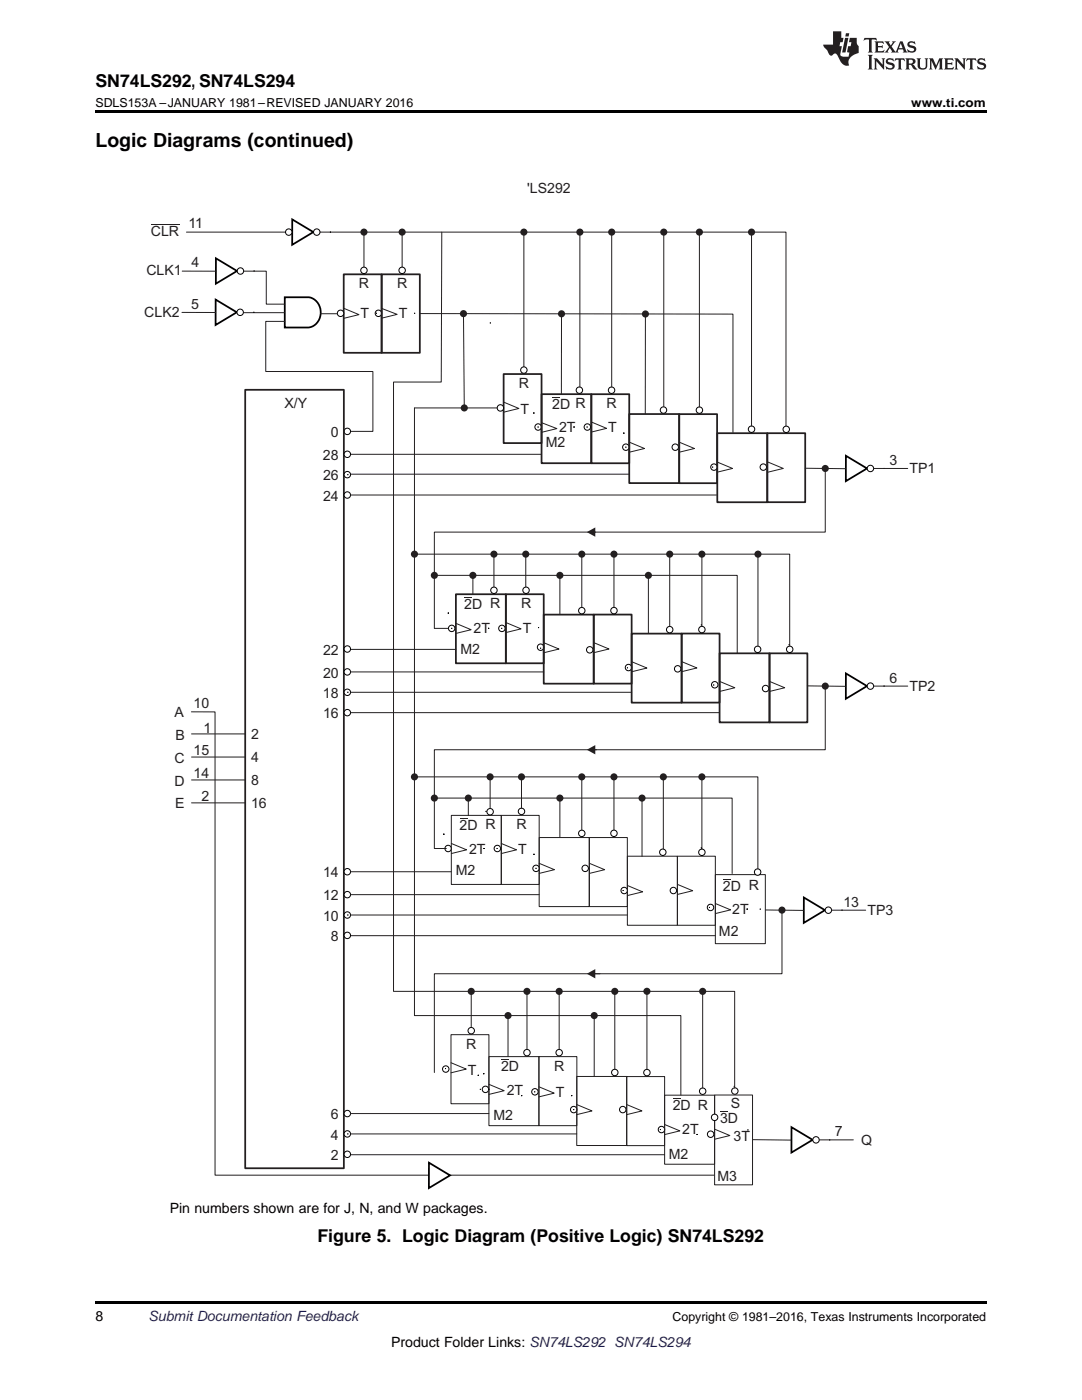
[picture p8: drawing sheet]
<svg xmlns="http://www.w3.org/2000/svg" width="216mm" height="279mm" viewBox="0 0 216 279" stroke-linecap="round" stroke-linejoin="round" font-family="sans-serif">
<defs><g id="words">
<text font-size="3.9" x="19" y="29.3">Logic Diagrams (continued)</text>
<g font-size="3.5">
<text x="19" y="17.3">SN74LS292, SN74LS294</text>
<text x="63.4" y="247.8">Figure 5. Logic Diagram (Positive Logic) SN74LS292</text>
</g>
<g font-size="2.8" fill="#231f20">
<text x="105.2" y="38.6">'LS292</text>
<text x="30.1" y="47.1">CLR</text>
<text x="37.6" y="45.5">11</text>
<text x="38.2" y="53.4">4</text>
<text x="29.2" y="54.9">CLK1</text>
<text x="71.6" y="57.6">R</text>
<text x="79.2" y="57.6">R</text>
<text x="28.8" y="63.2">CLK2</text>
<text x="38.1" y="61.6">5</text>
<text x="72" y="63.5">T</text>
<text x="79.6" y="63.5">T</text>
<text x="103.5" y="77.5">R</text>
<text x="56.8" y="81.3">X/Y</text>
<text x="103.9" y="82.6">T</text>
<text x="110.2" y="81.6">2D R</text>
<text x="121" y="81.5">R</text>
<text x="66" y="87.2">0</text>
<text x="108.9" y="89.3">M2</text>
<text x="111.6" y="86.2">2T</text>
<text x="121.4" y="86.2">T</text>
<text x="64.5" y="91.8">28</text>
<text x="64.5" y="95.8">26</text>
<text x="177.5" y="92.8">3</text>
<text x="181.5" y="94.5">TP1</text>
<text x="64.5" y="99.9">24</text>
<text x="92.6" y="121.5">2D R</text>
<text x="104" y="121.4">R</text>
<text x="64.5" y="130.7">22</text>
<text x="91.9" y="130.5">M2</text>
<text x="94.5" y="126.4">2T</text>
<text x="104.3" y="126.2">T</text>
<text x="64.5" y="135.2">20</text>
<text x="177.5" y="136.2">6</text>
<text x="181.5" y="137.9">TP2</text>
<text x="34.8" y="143.2">A</text>
<text x="38.6" y="141.4">10</text>
<text x="64.5" y="139.3">18</text>
<text x="64.5" y="143.3">16</text>
<text x="35" y="147.7">B</text>
<text x="40.6" y="146.2">1</text>
<text x="50.1" y="147.5">2</text>
<text x="34.8" y="152.3">C</text>
<text x="38.6" y="150.8">15</text>
<text x="38.6" y="155.3">14</text>
<text x="50.1" y="152.1">4</text>
<text x="34.8" y="156.8">D</text>
<text x="34.9" y="161.2">E</text>
<text x="40.2" y="159.9">2</text>
<text x="50.1" y="156.7">8</text>
<text x="50.1" y="161.2">16</text>
<text x="91.7" y="165.7">2D R</text>
<text x="103.1" y="165.5">R</text>
<text x="93.6" y="170.4">2T</text>
<text x="103.4" y="170.3">T</text>
<text x="64.5" y="175.1">14</text>
<text x="64.5" y="179.7">12</text>
<text x="90.9" y="174.6">M2</text>
<text x="144.2" y="177.8">2D R</text>
<text x="64.5" y="183.7">10</text>
<text x="146.1" y="182.5">2T</text>
<text x="168.3" y="181">13</text>
<text x="173.1" y="182.6">TP3</text>
<text x="66" y="187.8">8</text>
<text x="143.5" y="186.7">M2</text>
<text x="93" y="209.3">R</text>
<text x="93.4" y="214.5">T</text>
<text x="100" y="213.8">2D</text>
<text x="110.6" y="213.7">R</text>
<text x="101.1" y="218.5">2T</text>
<text x="110.9" y="218.9">T</text>
<text x="134.2" y="221.6">2D R</text>
<text x="145.8" y="221.2">S</text>
<text x="66" y="223.3">6</text>
<text x="66" y="227.4">4</text>
<text x="98.5" y="223.5">M2</text>
<text x="136.1" y="226.3">2T</text>
<text x="143.7" y="224.2">3D</text>
<text x="146.4" y="227.7">3T</text>
<text x="166.6" y="226.8">7</text>
<text x="66" y="231.5">2</text>
<text x="133.5" y="231.3">M2</text>
<text x="171.9" y="228.5">Q</text>
<text x="143.2" y="235.6">M3</text>
</g>
<g font-size="2.8">
<text x="33.9" y="242">Pin numbers shown are for J, N, and W packages.</text>
<text x="19" y="263.6">8</text>
<text x="78" y="268.9">Product Folder Links: SN74LS292 SN74LS294</text>
</g>
<text font-size="2.8" fill="#0000c8" x="29.6" y="263.6">Submit Documentation Feedback</text>
<g font-size="2.5">
<text x="19" y="21.4">SDLS153A –JANUARY 1981–REVISED JANUARY 2016</text>
<text x="181.8" y="21.4">www.ti.com</text>
<text x="134.2" y="263.6">Copyright © 1981–2016, Texas Instruments Incorporated</text>
</g>
</g></defs>
<path d="M19 259.7h177.8v.5h-177.8z" fill="#000"/>
<path d="M80.2 46.3v8.1" fill="none" stroke="#231f20" stroke-width=".2"/>
<circle cx="80.2" cy="46.3" r=".71" fill="#231f20"/>
<path d="M72.6 46.3v8.4" fill="none" stroke="#231f20" stroke-width=".2"/>
<circle cx="72.6" cy="46.3" r=".71" fill="#231f20"/>
<path d="M30.1 44.7h5.7M37.2 46.3h119.6v40.2" fill="none" stroke="#231f20" stroke-width=".2"/>
<path d="M65.8 46.3h.1" fill="none" stroke="#000" stroke-width=".2"/>
<path d="M58.3 43.8l4.2 2.5-4.2 2.6z" fill="#fff"/>
<path d="M58.3 43.8l4.2 2.5-4.2 2.6z" fill="none" stroke="#000" stroke-width=".35"/>
<path d="M62.5 46.3h.1M63.2 46.3h.1" fill="none" stroke="#000" stroke-width=".2"/>
<circle cx="63.2" cy="46.3" r=".64" fill="#fff"/>
<g fill="none" stroke="#000" stroke-width=".2">
<path d="M56.9 46.3h.1M57.6 46.3h.1"/>
<circle cx="63.2" cy="46.3" r=".64"/>
</g>
<circle cx="57.6" cy="46.3" r=".64" fill="#fff"/>
<g fill="none" stroke="#000" stroke-width=".2">
<path d="M72.6 54h.1"/>
<circle cx="57.6" cy="46.3" r=".64"/>
</g>
<path d="M68.6 54.7h7.6v15.7h-7.6z" fill="none" stroke="#231f20" stroke-width=".35"/>
<circle cx="72.6" cy="54" r=".64" fill="#fff"/>
<circle cx="72.6" cy="54" r=".64" fill="none" stroke="#000" stroke-width=".2"/>
<path d="M56.8 59.3h4.5a3.1 3.1 0 0 1 2.7 2.9 3.1 3.1 0 0 1-2.4 3.2h-4.8z" fill-rule="evenodd" fill="#fff"/>
<path d="M56.8 59.3h4.5a3.1 3.1 0 0 1 2.7 2.9 3.1 3.1 0 0 1-2.4 3.2h-4.8z" fill="none" stroke="#000" stroke-width=".35"/>
<path d="M50.6 54.1h.1" fill="none" stroke="#000" stroke-width=".2"/>
<path d="M43.1 51.6l4.2 2.5-4.2 2.5z" fill="#fff"/>
<path d="M43.1 51.6l4.2 2.5-4.2 2.5z" fill="none" stroke="#000" stroke-width=".35"/>
<path d="M47.3 54.1h.1M48 54.1h.1" fill="none" stroke="#000" stroke-width=".2"/>
<circle cx="48" cy="54.1" r=".64" fill="#fff"/>
<g fill="none" stroke="#000" stroke-width=".2">
<path d="M50.6 62.3h.1"/>
<circle cx="48" cy="54.1" r=".64"/>
</g>
<path d="M48.7 54.1h4.4v6.6h3.7M48.6 62.4h8.2" fill="none" stroke="#231f20" stroke-width=".2"/>
<path d="M43 59.8l4.2 2.5-4.2 2.6z" fill="#fff"/>
<path d="M43 59.8l4.2 2.5-4.2 2.6z" fill="none" stroke="#000" stroke-width=".35"/>
<path d="M47.2 62.3h.1M47.9 62.3h.1" fill="none" stroke="#000" stroke-width=".2"/>
<circle cx="47.9" cy="62.3" r=".64" fill="#fff"/>
<g fill="none" stroke="#000" stroke-width=".2">
<path d="M67.4 62.5h.1"/>
<circle cx="47.9" cy="62.3" r=".64"/>
</g>
<path d="M36.3 62.3l6.7 .1M56.8 64.1h-3.8v10h21.4v12h-4.4" fill="none" stroke="#231f20" stroke-width=".2"/>
<circle cx="68" cy="62.5" r=".64" fill="#fff"/>
<g fill="none" stroke="#000" stroke-width=".2">
<path d="M75 62.5h.1"/>
<circle cx="68" cy="62.5" r=".64"/>
</g>
<path d="M68.6 61.5l3 1.3-3 .7" fill="none" stroke="#231f20" stroke-width=".2"/>
<circle cx="75.5" cy="62.5" r=".64" fill="#fff"/>
<g fill="none" stroke="#000" stroke-width=".2">
<path d="M80.2 54h.1"/>
<circle cx="75.5" cy="62.5" r=".64"/>
</g>
<path d="M76.2 54.7h7.6v15.7h-7.6z" fill="none" stroke="#231f20" stroke-width=".35"/>
<circle cx="80.2" cy="54" r=".64" fill="#fff"/>
<g fill="none" stroke="#000" stroke-width=".2">
<path d="M75 62.5h.1M82.6 62.5h.1M69.3 85.8h.1"/>
<circle cx="80.2" cy="54" r=".64"/>
</g>
<path d="M76.2 61.6l3 1.1-3 .8" fill="none" stroke="#231f20" stroke-width=".2"/>
<circle cx="69.3" cy="86.1" r=".64" fill="#fff"/>
<g fill="none" stroke="#000" stroke-width=".2">
<path d="M97.7 64.4h.1"/>
<circle cx="69.3" cy="86.1" r=".64"/>
</g>
<path d="M100.5 74.6h7.6v13.8h-7.6z" fill="none" stroke="#231f20" stroke-width=".35"/>
<path d="M104.5 46.3v26.9" fill="none" stroke="#231f20" stroke-width=".2"/>
<circle cx="104.5" cy="46.3" r=".71" fill="#231f20"/>
<circle cx="104.5" cy="73.9" r=".64" fill="#fff"/>
<g fill="none" stroke="#000" stroke-width=".2">
<path d="M99.9 81.4h.1"/>
<circle cx="104.5" cy="73.9" r=".64"/>
</g>
<circle cx="99.9" cy="81.4" r=".64" fill="#fff"/>
<g fill="none" stroke="#000" stroke-width=".2">
<path d="M106.4 82.4h.1"/>
<circle cx="99.9" cy="81.4" r=".64"/>
</g>
<path d="M100.5 80.2l3 1.3-3 .8" fill="none" stroke="#231f20" stroke-width=".2"/>
<circle cx="107.4" cy="85.2" r=".64" fill="#fff"/>
<g fill="none" stroke="#000" stroke-width=".2">
<path d="M106.4 82.4h.1M176.3 93.5h.1"/>
<circle cx="107.4" cy="85.2" r=".64"/>
</g>
<path d="M48.9 77.8h19.7v155.4h-19.7z" fill="none" stroke="#231f20" stroke-width=".35"/>
<path d="M83.8 62.6l62.5 .1v23.6" fill="none" stroke="#231f20" stroke-width=".2"/>
<path d="M168.8 91l4.2 2.5-4.2 2.5z" fill="#fff"/>
<path d="M168.8 91l4.2 2.5-4.2 2.5z" fill="none" stroke="#000" stroke-width=".35"/>
<path d="M173 93.5h.1M173.7 93.5h.1" fill="none" stroke="#000" stroke-width=".2"/>
<circle cx="173.7" cy="93.5" r=".64" fill="#fff"/>
<circle cx="173.7" cy="93.5" r=".64" fill="none" stroke="#000" stroke-width=".2"/>
<path d="M92.5 62.6l.1 18.8" fill="none" stroke="#231f20" stroke-width=".2"/>
<g fill="#231f20">
<circle cx="92.6" cy="81.4" r=".71"/>
<circle cx="92.5" cy="62.6" r=".71"/>
</g>
<path d="M108.1 78.7h9.9v13.7h-9.9z" fill="none" stroke="#231f20" stroke-width=".35"/>
<path d="M107.3 85.2h.1M114.4 85.2h.1" fill="none" stroke="#000" stroke-width=".2"/>
<path d="M108.1 84.4l3 1.1-3 .8" fill="none" stroke="#231f20" stroke-width=".2"/>
<circle cx="117.2" cy="85.2" r=".64" fill="#fff"/>
<g fill="none" stroke="#000" stroke-width=".2">
<path d="M114.4 85.2h.1"/>
<circle cx="117.2" cy="85.2" r=".64"/>
</g>
<path d="M110.2 79.2h1.6v.1h-1.6z" fill-rule="evenodd" fill="#231f20"/>
<path d="M115.6 77.9h.1" fill="none" stroke="#000" stroke-width=".2"/>
<circle cx="115.6" cy="77.9" r=".64" fill="#fff"/>
<g fill="none" stroke="#000" stroke-width=".2">
<path d="M122 77.9h.1"/>
<circle cx="115.6" cy="77.9" r=".64"/>
</g>
<path d="M118 78.7h7.6v13.8h-7.6z" fill="none" stroke="#231f20" stroke-width=".35"/>
<circle cx="122" cy="77.9" r=".64" fill="#fff"/>
<g fill="none" stroke="#000" stroke-width=".2">
<path d="M117.1 85.2h.1M124.4 86.5h.1"/>
<circle cx="122" cy="77.9" r=".64"/>
</g>
<path d="M118 84.2l3 1.3-3 .7" fill="none" stroke="#231f20" stroke-width=".2"/>
<circle cx="124.9" cy="89.2" r=".64" fill="#fff"/>
<g fill="none" stroke="#000" stroke-width=".2">
<path d="M124.4 86.5h.1M124.8 89.2h.1"/>
<circle cx="124.9" cy="89.2" r=".64"/>
</g>
<path d="M125.6 82.6h9.9v13.8h-9.9z" fill="none" stroke="#231f20" stroke-width=".35"/>
<path d="M125.6 88.2l3 1.3-3 .8" fill="none" stroke="#231f20" stroke-width=".2"/>
<circle cx="134.7" cy="89.2" r=".64" fill="#fff"/>
<circle cx="134.7" cy="89.2" r=".64" fill="none" stroke="#000" stroke-width=".2"/>
<circle cx="132.4" cy="81.8" r=".64" fill="#fff"/>
<circle cx="132.4" cy="81.8" r=".64" fill="none" stroke="#000" stroke-width=".2"/>
<path d="M135.5 82.7h7.6v13.7h-7.6z" fill="none" stroke="#231f20" stroke-width=".35"/>
<circle cx="139.6" cy="81.9" r=".64" fill="#fff"/>
<circle cx="139.6" cy="81.9" r=".64" fill="none" stroke="#000" stroke-width=".2"/>
<path d="M135.5 88.2l3.1 1.3-3.1 .8" fill="none" stroke="#231f20" stroke-width=".2"/>
<circle cx="142.5" cy="93.2" r=".64" fill="#fff"/>
<g fill="none" stroke="#000" stroke-width=".2">
<path d="M142.1 93.2h.1"/>
<circle cx="142.5" cy="93.2" r=".64"/>
</g>
<path d="M143.1 86.5h10v13.7h-10z" fill="none" stroke="#231f20" stroke-width=".35"/>
<path d="M143.1 92.2l3.1 1.3-3.1 .7" fill="none" stroke="#231f20" stroke-width=".2"/>
<circle cx="152.3" cy="93.2" r=".64" fill="#fff"/>
<circle cx="152.3" cy="93.2" r=".64" fill="none" stroke="#000" stroke-width=".2"/>
<circle cx="150" cy="85.7" r=".64" fill="#fff"/>
<circle cx="150" cy="85.7" r=".64" fill="none" stroke="#000" stroke-width=".2"/>
<path d="M153.1 86.5h7.6v13.7h-7.6z" fill="none" stroke="#231f20" stroke-width=".35"/>
<circle cx="156.9" cy="85.7" r=".64" fill="#fff"/>
<g fill="none" stroke="#000" stroke-width=".2">
<path d="M89.4 122.4h.1"/>
<circle cx="156.9" cy="85.7" r=".64"/>
</g>
<path d="M153.2 92.2l3.1 1.3-3.1 .7" fill="none" stroke="#231f20" stroke-width=".2"/>
<circle cx="90.1" cy="125.4" r=".64" fill="#fff"/>
<g fill="none" stroke="#000" stroke-width=".2">
<path d="M89.4 122.4h.1M90 125.4h.1M97.4 125.4h.1M139.9 124.7h.1"/>
<circle cx="90.1" cy="125.4" r=".64"/>
</g>
<path d="M91 118.6h9.9v13.8h-9.9z" fill="none" stroke="#231f20" stroke-width=".35"/>
<path d="M91 124.4l3 1.3-3 .7" fill="none" stroke="#231f20" stroke-width=".2"/>
<circle cx="100.1" cy="125.4" r=".64" fill="#fff"/>
<g fill="none" stroke="#000" stroke-width=".2">
<path d="M97.4 125.4h.1"/>
<circle cx="100.1" cy="125.4" r=".64"/>
</g>
<path d="M92.6 119.1h1.6v.2h-1.6z" fill-rule="evenodd" fill="#231f20"/>
<path d="M98.6 117.8h.1" fill="none" stroke="#000" stroke-width=".2"/>
<circle cx="98.6" cy="117.8" r=".64" fill="#fff"/>
<g fill="none" stroke="#000" stroke-width=".2">
<path d="M105 117.8h.1"/>
<circle cx="98.6" cy="117.8" r=".64"/>
</g>
<path d="M100.9 118.6h7.6v13.8h-7.6z" fill="none" stroke="#231f20" stroke-width=".35"/>
<circle cx="105" cy="117.8" r=".64" fill="#fff"/>
<g fill="none" stroke="#000" stroke-width=".2">
<path d="M100 125.4h.1M107.4 125.2h.1"/>
<circle cx="105" cy="117.8" r=".64"/>
</g>
<path d="M100.9 124.2l3.1 1.3-3.1 .7" fill="none" stroke="#231f20" stroke-width=".2"/>
<circle cx="107.9" cy="129.2" r=".64" fill="#fff"/>
<g fill="none" stroke="#000" stroke-width=".2">
<path d="M107.4 125.2h.1M107.8 129.4h.1"/>
<circle cx="107.9" cy="129.2" r=".64"/>
</g>
<path d="M108.5 122.7h10v13.7h-10z" fill="none" stroke="#231f20" stroke-width=".35"/>
<path d="M108.5 128.3l3 1.2-3 .8" fill="none" stroke="#231f20" stroke-width=".2"/>
<circle cx="117.7" cy="129.7" r=".64" fill="#fff"/>
<circle cx="117.7" cy="129.7" r=".64" fill="none" stroke="#000" stroke-width=".2"/>
<circle cx="116.1" cy="121.9" r=".64" fill="#fff"/>
<circle cx="116.1" cy="121.9" r=".64" fill="none" stroke="#000" stroke-width=".2"/>
<path d="M118.5 122.7h7.5v13.7h-7.5z" fill="none" stroke="#231f20" stroke-width=".35"/>
<circle cx="122.5" cy="121.9" r=".64" fill="#fff"/>
<circle cx="122.5" cy="121.9" r=".64" fill="none" stroke="#000" stroke-width=".2"/>
<path d="M118.5 128.2l3 1.3-3 .8" fill="none" stroke="#231f20" stroke-width=".2"/>
<circle cx="125.4" cy="133.2" r=".64" fill="#fff"/>
<g fill="none" stroke="#000" stroke-width=".2">
<path d="M125.1 133.3h.1"/>
<circle cx="125.4" cy="133.2" r=".64"/>
</g>
<path d="M126 126.5h10v13.7h-10z" fill="none" stroke="#231f20" stroke-width=".35"/>
<path d="M126 132.1l3.1 1.2-3.1 .8" fill="none" stroke="#231f20" stroke-width=".2"/>
<circle cx="135.2" cy="133.5" r=".64" fill="#fff"/>
<circle cx="135.2" cy="133.5" r=".64" fill="none" stroke="#000" stroke-width=".2"/>
<circle cx="133.6" cy="125.7" r=".64" fill="#fff"/>
<circle cx="133.6" cy="125.7" r=".64" fill="none" stroke="#000" stroke-width=".2"/>
<path d="M136 126.4h7.6v13.8h-7.6z" fill="none" stroke="#231f20" stroke-width=".35"/>
<circle cx="140.1" cy="125.6" r=".64" fill="#fff"/>
<g fill="none" stroke="#000" stroke-width=".2">
<path d="M157.4 128.7h.1"/>
<circle cx="140.1" cy="125.6" r=".64"/>
</g>
<path d="M136 132l3.1 1.3-3.1 .7" fill="none" stroke="#231f20" stroke-width=".2"/>
<circle cx="142.6" cy="136.7" r=".64" fill="#fff"/>
<g fill="none" stroke="#000" stroke-width=".2">
<path d="M142.3 136.7h.1"/>
<circle cx="142.6" cy="136.7" r=".64"/>
</g>
<path d="M143.6 130.4h10v13.8h-10z" fill="none" stroke="#231f20" stroke-width=".35"/>
<path d="M143.6 136l3 1.3-3 .7" fill="none" stroke="#231f20" stroke-width=".2"/>
<circle cx="152.8" cy="137.4" r=".64" fill="#fff"/>
<circle cx="152.8" cy="137.4" r=".64" fill="none" stroke="#000" stroke-width=".2"/>
<circle cx="151.2" cy="129.6" r=".64" fill="#fff"/>
<circle cx="151.2" cy="129.6" r=".64" fill="none" stroke="#000" stroke-width=".2"/>
<path d="M153.5 130.4h7.6v13.8h-7.6z" fill="none" stroke="#231f20" stroke-width=".35"/>
<circle cx="157.6" cy="129.6" r=".64" fill="#fff"/>
<g fill="none" stroke="#000" stroke-width=".2">
<path d="M88.5 166.5h.1"/>
<circle cx="157.6" cy="129.6" r=".64"/>
</g>
<path d="M153.5 136l3.1 1.3-3.1 .7" fill="none" stroke="#231f20" stroke-width=".2"/>
<circle cx="89.4" cy="169.3" r=".64" fill="#fff"/>
<g fill="none" stroke="#000" stroke-width=".2">
<path d="M88.5 166.5h.1M88.9 169.3h.1M96.5 169.3h.1M139.9 169.4h.1"/>
<circle cx="89.4" cy="169.3" r=".64"/>
</g>
<path d="M90.1 162.7h9.9v13.8h-9.9zM90.1 168.3l3 1.3-3 .7" fill="none" stroke="#231f20" stroke-width=".2"/>
<circle cx="99.2" cy="169.3" r=".64" fill="#fff"/>
<g fill="none" stroke="#000" stroke-width=".2">
<path d="M96.5 169.3h.1"/>
<circle cx="99.2" cy="169.3" r=".64"/>
</g>
<path d="M91.7 163.3h1.6v.1h-1.6z" fill-rule="evenodd" fill="#231f20"/>
<path d="M96.9 161.9h.1M104.1 161.9h.1" fill="none" stroke="#000" stroke-width=".2"/>
<path d="M100 162.7h7.6v13.8h-7.6z" fill="none" stroke="#231f20" stroke-width=".2"/>
<circle cx="104.1" cy="161.9" r=".64" fill="#fff"/>
<g fill="none" stroke="#000" stroke-width=".2">
<path d="M99.1 169.3h.1M106.5 170.5h.1"/>
<circle cx="104.1" cy="161.9" r=".64"/>
</g>
<path d="M100 168.3l3.1 1.3-3.1 .7" fill="none" stroke="#231f20" stroke-width=".2"/>
<circle cx="107" cy="173.3" r=".64" fill="#fff"/>
<g fill="none" stroke="#000" stroke-width=".2">
<path d="M106.5 170.5h.1M106.9 173.3h.1"/>
<circle cx="107" cy="173.3" r=".64"/>
</g>
<path d="M107.6 167.2h10v13.7h-10zM107.6 172.3l3 1.3-3 .7" fill="none" stroke="#231f20" stroke-width=".2"/>
<circle cx="116.8" cy="173.3" r=".64" fill="#fff"/>
<circle cx="116.8" cy="173.3" r=".64" fill="none" stroke="#000" stroke-width=".2"/>
<path d="M117.6 167.2h7.6v13.7h-7.6zM117.6 172.3l3.1 1.3-3.1 .7" fill="none" stroke="#231f20" stroke-width=".2"/>
<circle cx="124.6" cy="177.7" r=".64" fill="#fff"/>
<g fill="none" stroke="#000" stroke-width=".2">
<path d="M124.2 177.7h.1"/>
<circle cx="124.6" cy="177.7" r=".64"/>
</g>
<path d="M125.2 170.9h10v13.8h-10zM125.2 176.7l3 1.3-3 .7" fill="none" stroke="#231f20" stroke-width=".2"/>
<circle cx="134.4" cy="177.7" r=".64" fill="#fff"/>
<circle cx="134.4" cy="177.7" r=".64" fill="none" stroke="#000" stroke-width=".2"/>
<circle cx="132.3" cy="170.1" r=".64" fill="#fff"/>
<circle cx="132.3" cy="170.1" r=".64" fill="none" stroke="#000" stroke-width=".2"/>
<path d="M135.2 170.9h7.5v13.8h-7.5zM135.2 176.5l3 1.3-3 .7" fill="none" stroke="#231f20" stroke-width=".2"/>
<circle cx="141.8" cy="181.1" r=".64" fill="#fff"/>
<g fill="none" stroke="#000" stroke-width=".2">
<path d="M141.5 181.1h.1M95.3 214.6h.1"/>
<circle cx="141.8" cy="181.1" r=".64"/>
</g>
<path d="M38.2 142.1h4.7v92.4h99.6M142.7 174.5h10v13.8h-10zM142.7 180.3l3.1 1.3-3.1 .7" fill="none" stroke="#231f20" stroke-width=".2"/>
<circle cx="96.9" cy="217.4" r=".64" fill="#fff"/>
<g fill="none" stroke="#000" stroke-width=".2">
<path d="M95.3 214.6h.1M95.8 217.4h.1M104 218.6h.1M146.4 216.8h.1"/>
<circle cx="96.9" cy="217.4" r=".64"/>
</g>
<path d="M97.6 210.9h9.9v13.8h-9.9zM97.6 216.4l3 1.3-3 .7" fill="none" stroke="#231f20" stroke-width=".2"/>
<circle cx="106.7" cy="217.9" r=".64" fill="#fff"/>
<g fill="none" stroke="#000" stroke-width=".2">
<path d="M104 218.6h.1"/>
<circle cx="106.7" cy="217.9" r=".64"/>
</g>
<path d="M100 211.4h1.6v.1h-1.6z" fill-rule="evenodd" fill="#231f20"/>
<path d="M105.2 210.1h.1" fill="none" stroke="#000" stroke-width=".2"/>
<circle cx="105.2" cy="210.1" r=".64" fill="#fff"/>
<g fill="none" stroke="#000" stroke-width=".2">
<path d="M111.6 210.1h.1"/>
<circle cx="105.2" cy="210.1" r=".64"/>
</g>
<path d="M107.5 210.9h7.6v13.8h-7.6z" fill="none" stroke="#231f20" stroke-width=".2"/>
<circle cx="111.6" cy="210.1" r=".64" fill="#fff"/>
<g fill="none" stroke="#000" stroke-width=".2">
<path d="M106.6 217.9h.1M114 218.6h.1"/>
<circle cx="111.6" cy="210.1" r=".64"/>
</g>
<path d="M107.5 216.9l3.1 1.3-3.1 .7" fill="none" stroke="#231f20" stroke-width=".2"/>
<circle cx="114.5" cy="221.4" r=".64" fill="#fff"/>
<g fill="none" stroke="#000" stroke-width=".2">
<path d="M114 218.6h.1M114.4 221.4h.1"/>
<circle cx="114.5" cy="221.4" r=".64"/>
</g>
<path d="M115.1 214.8h10v13.8h-10zM115.1 220.4l3 1.3-3 .7" fill="none" stroke="#231f20" stroke-width=".2"/>
<circle cx="124.3" cy="221.4" r=".64" fill="#fff"/>
<circle cx="124.3" cy="221.4" r=".64" fill="none" stroke="#000" stroke-width=".2"/>
<circle cx="122.7" cy="214" r=".64" fill="#fff"/>
<circle cx="122.7" cy="214" r=".64" fill="none" stroke="#000" stroke-width=".2"/>
<path d="M125 214.9h7.6v13.7h-7.6z" fill="none" stroke="#231f20" stroke-width=".2"/>
<circle cx="129.1" cy="214.1" r=".64" fill="#fff"/>
<circle cx="129.1" cy="214.1" r=".64" fill="none" stroke="#000" stroke-width=".2"/>
<path d="M125 220.4l3.1 1.3-3.1 .7" fill="none" stroke="#231f20" stroke-width=".2"/>
<circle cx="132" cy="225.4" r=".64" fill="#fff"/>
<g fill="none" stroke="#000" stroke-width=".2">
<path d="M131.7 225.4h.1"/>
<circle cx="132" cy="225.4" r=".64"/>
</g>
<path d="M132.6 218.6h10v13.7h-10zM132.6 224.4l3.1 1.3-3.1 .7" fill="none" stroke="#231f20" stroke-width=".2"/>
<circle cx="141.8" cy="226.4" r=".64" fill="#fff"/>
<circle cx="141.8" cy="226.4" r=".64" fill="none" stroke="#000" stroke-width=".2"/>
<circle cx="140.2" cy="217.8" r=".64" fill="#fff"/>
<circle cx="140.2" cy="217.8" r=".64" fill="none" stroke="#000" stroke-width=".2"/>
<path d="M142.6 218.5h7.6v18h-7.6z" fill="none" stroke="#231f20" stroke-width=".2"/>
<circle cx="146.6" cy="217.7" r=".64" fill="#fff"/>
<circle cx="146.6" cy="217.7" r=".64" fill="none" stroke="#000" stroke-width=".2"/>
<path d="M142.6 225.4l3 1.2-3 .8" fill="none" stroke="#231f20" stroke-width=".2"/>
<circle cx="88.9" cy="213.4" r=".64" fill="#fff"/>
<g fill="none" stroke="#000" stroke-width=".2">
<path d="M94 205.7h.1"/>
<circle cx="88.9" cy="213.4" r=".64"/>
</g>
<path d="M90 206.5h7.6v13.8h-7.6z" fill="none" stroke="#231f20" stroke-width=".2"/>
<circle cx="94" cy="205.7" r=".64" fill="#fff"/>
<g fill="none" stroke="#000" stroke-width=".2">
<path d="M88.8 213.3h.1M96.4 214.3h.1M97.4 217.4h.1"/>
<circle cx="94" cy="205.7" r=".64"/>
</g>
<path d="M36.4 54.1h6.7M64 62.6h3.3M112 62.6v16.1M90 212.1l3 1.3-3 .7" fill="none" stroke="#231f20" stroke-width=".2"/>
<circle cx="112" cy="62.6" r=".71" fill="#231f20"/>
<path d="M115.7 46.3v30.9" fill="none" stroke="#231f20" stroke-width=".2"/>
<circle cx="115.7" cy="46.3" r=".71" fill="#231f20"/>
<path d="M122.1 46.3v30.9" fill="none" stroke="#231f20" stroke-width=".2"/>
<circle cx="122.1" cy="46.3" r=".71" fill="#231f20"/>
<path d="M128.8 62.7v19.9" fill="none" stroke="#231f20" stroke-width=".2"/>
<circle cx="128.8" cy="62.7" r=".71" fill="#231f20"/>
<path d="M132.4 46.3v34.9" fill="none" stroke="#231f20" stroke-width=".2"/>
<circle cx="132.4" cy="46.3" r=".71" fill="#231f20"/>
<path d="M68.6 90.7h39.5M68.6 94.6h57M82.7 81.4h16.5" fill="none" stroke="#231f20" stroke-width=".2"/>
<path d="M69.3 90.7h.1" fill="none" stroke="#000" stroke-width=".2"/>
<circle cx="69.3" cy="90.7" r=".64" fill="#fff"/>
<g fill="none" stroke="#000" stroke-width=".2">
<path d="M69.3 94.7h.1"/>
<circle cx="69.3" cy="90.7" r=".64"/>
</g>
<circle cx="69.3" cy="94.7" r=".64" fill="#fff"/>
<g fill="none" stroke="#000" stroke-width=".2">
<path d="M69.3 94.7h.1M69.3 98.8h.1"/>
<circle cx="69.3" cy="94.7" r=".64"/>
</g>
<circle cx="69.3" cy="98.8" r=".64" fill="#fff"/>
<circle cx="69.3" cy="98.8" r=".64" fill="none" stroke="#000" stroke-width=".2"/>
<path d="M150 46.3v38.7M69.9 98.8h73.1M160.7 93.4l8 .1M174.3 93.5h6.8" fill="none" stroke="#231f20" stroke-width=".2"/>
<circle cx="150" cy="46.3" r=".71" fill="#231f20"/>
<path d="M139.6 46.3v34.9" fill="none" stroke="#231f20" stroke-width=".2"/>
<circle cx="139.6" cy="46.3" r=".71" fill="#231f20"/>
<path d="M88.2 46.3l-.2 29.9h-9.5v121.6h68.1v19.4M82.7 81.4v121.3h53.2v15.9M164.7 93.5v12.7h-78v19.2" fill="none" stroke="#231f20" stroke-width=".2"/>
<circle cx="164.7" cy="93.5" r=".71" fill="#231f20"/>
<path d="M86.7 114.8h60.4v15.6" fill="none" stroke="#231f20" stroke-width=".2"/>
<circle cx="86.7" cy="114.8" r=".71" fill="#231f20"/>
<path d="M82.7 110.6h74.9v18.3" fill="none" stroke="#231f20" stroke-width=".2"/>
<circle cx="82.7" cy="110.6" r=".71" fill="#231f20"/>
<path d="M151.2 110.6v18.4" fill="none" stroke="#231f20" stroke-width=".2"/>
<circle cx="151.2" cy="110.6" r=".71" fill="#231f20"/>
<path d="M94.4 114.8v3.8" fill="none" stroke="#231f20" stroke-width=".2"/>
<circle cx="94.4" cy="114.8" r=".71" fill="#231f20"/>
<path d="M98.6 110.6v6.6" fill="none" stroke="#231f20" stroke-width=".2"/>
<circle cx="98.6" cy="110.6" r=".71" fill="#231f20"/>
<path d="M111.7 114.8v7.9" fill="none" stroke="#231f20" stroke-width=".2"/>
<circle cx="111.7" cy="114.8" r=".71" fill="#231f20"/>
<path d="M116.1 110.6v10.6" fill="none" stroke="#231f20" stroke-width=".2"/>
<circle cx="116.1" cy="110.6" r=".71" fill="#231f20"/>
<path d="M122.5 110.6v10.6" fill="none" stroke="#231f20" stroke-width=".2"/>
<circle cx="122.5" cy="110.6" r=".71" fill="#231f20"/>
<path d="M129.4 114.8v11.7" fill="none" stroke="#231f20" stroke-width=".2"/>
<circle cx="129.4" cy="114.8" r=".71" fill="#231f20"/>
<path d="M133.6 110.6v14.4" fill="none" stroke="#231f20" stroke-width=".2"/>
<circle cx="133.6" cy="110.6" r=".71" fill="#231f20"/>
<path d="M140.1 110.6v14.4" fill="none" stroke="#231f20" stroke-width=".2"/>
<circle cx="140.1" cy="110.6" r=".71" fill="#231f20"/>
<path d="M176.3 136.9h.1" fill="none" stroke="#000" stroke-width=".2"/>
<path d="M168.8 134.4l4.2 2.5-4.2 2.6z" fill="#fff"/>
<path d="M168.8 134.4l4.2 2.5-4.2 2.6z" fill="none" stroke="#000" stroke-width=".35"/>
<path d="M173 136.9h.1M173.7 136.9h.1" fill="none" stroke="#000" stroke-width=".2"/>
<circle cx="173.7" cy="136.9" r=".64" fill="#fff"/>
<circle cx="173.7" cy="136.9" r=".64" fill="none" stroke="#000" stroke-width=".2"/>
<path d="M161.1 136.9l7.6 .1M164.7 136.9v12.7h-78v19.7M174.3 136.9h6.8" fill="none" stroke="#231f20" stroke-width=".2"/>
<circle cx="164.7" cy="136.9" r=".71" fill="#231f20"/>
<path d="M97.8 162.3h.1M139.9 169.2h.1" fill="none" stroke="#000" stroke-width=".2"/>
<circle cx="97.8" cy="162" r=".64" fill="#fff"/>
<circle cx="97.8" cy="162" r=".64" fill="none" stroke="#000" stroke-width=".2"/>
<circle cx="116.1" cy="166.3" r=".64" fill="#fff"/>
<circle cx="116.1" cy="166.3" r=".64" fill="none" stroke="#000" stroke-width=".2"/>
<circle cx="122.5" cy="166.3" r=".64" fill="#fff"/>
<circle cx="122.5" cy="166.3" r=".64" fill="none" stroke="#000" stroke-width=".2"/>
<circle cx="140.1" cy="170.1" r=".64" fill="#fff"/>
<circle cx="140.1" cy="170.1" r=".64" fill="none" stroke="#000" stroke-width=".2"/>
<circle cx="151.2" cy="174" r=".64" fill="#fff"/>
<circle cx="151.2" cy="174" r=".64" fill="none" stroke="#000" stroke-width=".2"/>
<path d="M86.7 159.3h59.4v15" fill="none" stroke="#231f20" stroke-width=".2"/>
<circle cx="86.7" cy="159.3" r=".71" fill="#231f20"/>
<path d="M82.7 155h68.5v18.4" fill="none" stroke="#231f20" stroke-width=".2"/>
<circle cx="82.7" cy="155" r=".71" fill="#231f20"/>
<path d="M93.4 159.3v3.4" fill="none" stroke="#231f20" stroke-width=".2"/>
<circle cx="93.4" cy="159.3" r=".71" fill="#231f20"/>
<path d="M97.8 155v6.4" fill="none" stroke="#231f20" stroke-width=".2"/>
<circle cx="97.8" cy="155" r=".71" fill="#231f20"/>
<path d="M111.7 159.3v7.8" fill="none" stroke="#231f20" stroke-width=".2"/>
<circle cx="111.7" cy="159.3" r=".71" fill="#231f20"/>
<path d="M116.1 155v10.7" fill="none" stroke="#231f20" stroke-width=".2"/>
<circle cx="116.1" cy="155" r=".71" fill="#231f20"/>
<path d="M122.5 155v10.7" fill="none" stroke="#231f20" stroke-width=".2"/>
<circle cx="122.5" cy="155" r=".71" fill="#231f20"/>
<path d="M128.1 159.3v11.6" fill="none" stroke="#231f20" stroke-width=".2"/>
<circle cx="128.1" cy="159.3" r=".71" fill="#231f20"/>
<path d="M132.4 155v14.5" fill="none" stroke="#231f20" stroke-width=".2"/>
<circle cx="132.4" cy="155" r=".71" fill="#231f20"/>
<path d="M140.1 155v14.5" fill="none" stroke="#231f20" stroke-width=".2"/>
<circle cx="140.1" cy="155" r=".71" fill="#231f20"/>
<path d="M68.6 129.6h22.4" fill="none" stroke="#231f20" stroke-width=".2"/>
<path d="M69.3 129.3h.1" fill="none" stroke="#000" stroke-width=".2"/>
<circle cx="69.3" cy="129.5" r=".64" fill="#fff"/>
<g fill="none" stroke="#000" stroke-width=".2">
<path d="M69.3 134.1h.1"/>
<circle cx="69.3" cy="129.5" r=".64"/>
</g>
<circle cx="69.3" cy="134.1" r=".64" fill="#fff"/>
<g fill="none" stroke="#000" stroke-width=".2">
<path d="M69.3 138.2h.1"/>
<circle cx="69.3" cy="134.1" r=".64"/>
</g>
<circle cx="69.3" cy="138.2" r=".64" fill="#fff"/>
<g fill="none" stroke="#000" stroke-width=".2">
<path d="M69.3 138.2h.1M69.3 142.2h.1"/>
<circle cx="69.3" cy="138.2" r=".64"/>
</g>
<circle cx="69.3" cy="142.2" r=".64" fill="#fff"/>
<circle cx="69.3" cy="142.2" r=".64" fill="none" stroke="#000" stroke-width=".2"/>
<path d="M104.9 110.6v6.6" fill="none" stroke="#231f20" stroke-width=".2"/>
<circle cx="104.9" cy="110.6" r=".71" fill="#231f20"/>
<path d="M69.9 134.1h38.6M69.9 138.2h56.1M86.7 125.4h2.8M69.9 142.2h73.7M104.1 155v6.3M86.7 169.3h2.1" fill="none" stroke="#231f20" stroke-width=".2"/>
<circle cx="104.1" cy="155" r=".71" fill="#231f20"/>
<path d="M167.9 181.6h.1" fill="none" stroke="#000" stroke-width=".2"/>
<path d="M160.4 179.1l4.2 2.5-4.2 2.6z" fill="#fff"/>
<path d="M160.4 179.1l4.2 2.5-4.2 2.6z" fill="none" stroke="#000" stroke-width=".35"/>
<path d="M164.6 181.6h.1M165.3 181.6h.1" fill="none" stroke="#000" stroke-width=".2"/>
<circle cx="165.3" cy="181.6" r=".64" fill="#fff"/>
<g fill="none" stroke="#000" stroke-width=".2">
<path d="M149 181.4h.1"/>
<circle cx="165.3" cy="181.6" r=".64"/>
</g>
<path d="M152.7 181.6l7.6 .1M165.9 181.6h6.8" fill="none" stroke="#231f20" stroke-width=".2"/>
<path d="M144.2 175.4h1.6v.1h-1.6z" fill-rule="evenodd" fill="#231f20"/>
<path d="M69.3 173.7h.1M151.6 181.4h.1" fill="none" stroke="#000" stroke-width=".2"/>
<path d="M68.6 186.7h74.1" fill="none" stroke="#231f20" stroke-width=".2"/>
<circle cx="69.3" cy="174" r=".64" fill="#fff"/>
<g fill="none" stroke="#000" stroke-width=".2">
<path d="M69.3 178.5h.1"/>
<circle cx="69.3" cy="174" r=".64"/>
</g>
<circle cx="69.3" cy="178.5" r=".64" fill="#fff"/>
<g fill="none" stroke="#000" stroke-width=".2">
<path d="M69.3 182.6h.1"/>
<circle cx="69.3" cy="178.5" r=".64"/>
</g>
<circle cx="69.3" cy="182.6" r=".64" fill="#fff"/>
<g fill="none" stroke="#000" stroke-width=".2">
<path d="M69.3 182.6h.1M69.3 186.7h.1"/>
<circle cx="69.3" cy="182.6" r=".64"/>
</g>
<circle cx="69.3" cy="186.7" r=".64" fill="#fff"/>
<circle cx="69.3" cy="186.7" r=".64" fill="none" stroke="#000" stroke-width=".2"/>
<path d="M118.6 149.6h.4M69.9 178.5h37.7M69.9 174h20.2M69.9 182.6h55.3" fill="none" stroke="#231f20" stroke-width=".2"/>
<path d="M117.1 149.6l1.7-.9v1.9z" fill="#231f20"/>
<path d="M118.6 106.2h.2" fill="none" stroke="#231f20" stroke-width=".2"/>
<path d="M117.1 106.2l1.7-.9v1.8z" fill="#231f20"/>
<path d="M156 181.6v12.7h-69.3v19.7" fill="none" stroke="#231f20" stroke-width=".2"/>
<circle cx="156" cy="181.6" r=".71" fill="#231f20"/>
<path d="M118.6 194.3h1.1" fill="none" stroke="#231f20" stroke-width=".2"/>
<path d="M117.1 194.3l1.7-.9v1.9z" fill="#231f20"/>
<path d="M69.3 222.2h.1" fill="none" stroke="#000" stroke-width=".2"/>
<circle cx="69.3" cy="222.2" r=".64" fill="#fff"/>
<g fill="none" stroke="#000" stroke-width=".2">
<path d="M69.3 226.3h.1"/>
<circle cx="69.3" cy="222.2" r=".64"/>
</g>
<circle cx="69.3" cy="226.3" r=".64" fill="#fff"/>
<g fill="none" stroke="#000" stroke-width=".2">
<path d="M69.3 226.3h.1M69.3 230.4h.1"/>
<circle cx="69.3" cy="226.3" r=".64"/>
</g>
<path d="M94 197.8v7.3" fill="none" stroke="#231f20" stroke-width=".2"/>
<circle cx="94" cy="197.8" r=".71" fill="#231f20"/>
<path d="M101.4 202.7v8.2" fill="none" stroke="#231f20" stroke-width=".2"/>
<circle cx="101.4" cy="202.7" r=".71" fill="#231f20"/>
<path d="M105.2 197.8v11.6" fill="none" stroke="#231f20" stroke-width=".2"/>
<circle cx="105.2" cy="197.8" r=".71" fill="#231f20"/>
<path d="M111.6 197.8v11.6" fill="none" stroke="#231f20" stroke-width=".2"/>
<circle cx="111.6" cy="197.8" r=".71" fill="#231f20"/>
<path d="M118.6 202.7v12.1" fill="none" stroke="#231f20" stroke-width=".2"/>
<circle cx="118.6" cy="202.7" r=".71" fill="#231f20"/>
<path d="M122.7 197.8v15.6" fill="none" stroke="#231f20" stroke-width=".2"/>
<circle cx="122.7" cy="197.8" r=".71" fill="#231f20"/>
<path d="M129.1 197.8v15.6" fill="none" stroke="#231f20" stroke-width=".2"/>
<circle cx="129.1" cy="197.8" r=".71" fill="#231f20"/>
<path d="M140.2 197.8v19.3" fill="none" stroke="#231f20" stroke-width=".2"/>
<circle cx="140.2" cy="197.8" r=".71" fill="#231f20"/>
<path d="M139 226.4h.1" fill="none" stroke="#000" stroke-width=".2"/>
<path d="M134.2 219.2h1.6v.1h-1.6z" fill-rule="evenodd" fill="#231f20"/>
<circle cx="142.6" cy="223" r=".64" fill="#fff"/>
<circle cx="142.6" cy="223" r=".64" fill="none" stroke="#000" stroke-width=".2"/>
<path d="M143.7 221.8h1.5v.1h-1.5z" fill-rule="evenodd" fill="#231f20"/>
<path d="M165.5 227.5h.1" fill="none" stroke="#000" stroke-width=".2"/>
<path d="M157.9 225l4.2 2.5-4.2 2.5z" fill="#fff"/>
<path d="M157.9 225l4.2 2.5-4.2 2.5z" fill="none" stroke="#000" stroke-width=".35"/>
<path d="M162.1 227.5h.1M162.8 227.5h.1" fill="none" stroke="#000" stroke-width=".2"/>
<circle cx="162.8" cy="227.5" r=".64" fill="#fff"/>
<g fill="none" stroke="#000" stroke-width=".2">
<path d="M149.1 225.5h.1"/>
<circle cx="162.8" cy="227.5" r=".64"/>
</g>
<path d="M68.6 230.4h64M150.3 227.4l7.5 .1M163.5 227.5h6.8" fill="none" stroke="#231f20" stroke-width=".2"/>
<circle cx="69.3" cy="230.4" r=".64" fill="#fff"/>
<circle cx="69.3" cy="230.4" r=".64" fill="none" stroke="#000" stroke-width=".2"/>
<path d="M69.9 226.3h45.2M69.9 222.2h27.7" fill="none" stroke="#231f20" stroke-width=".2"/>
<path d="M85.6 232l4.2 2.6-4.2 2.5z" fill="#fff"/>
<path d="M85.6 232l4.2 2.6-4.2 2.5z" fill="none" stroke="#000" stroke-width=".35"/>
<path d="M38.2 146.5h10.7M38.2 151.1h10.7M38.2 155.7h10.7M38.2 160.2h10.7" fill="none" stroke="#231f20" stroke-width=".2"/>
<path d="M19 22h177.8v.5h-177.8z" fill="#000"/>
<g fill="#231f20">
<path d="M172.5 7.6l-.1 .5 .4-.2h.6v.1v2.1l-.2 .4h.9l-.2-.4v-2.1l.1-.1h.5l.5 .2-.2-.5zM174.5 8.3l.2 .3v1.5l-.2 .4h1.8l.2-.6a1.04 1.04 0 0 1-1.3 .2v-.7h.6l.3 .2v-.6l-.3 .2h-.6v-.6l.8-.1 .4 .3-.2-.5zM176.5 8.3l.9 1.1-.9 1.1h.8l-.2-.2 .4-.7 .5 .7-.2 .2h1.5l-.2-.2 .2-.4h.9l.1 .4-.2 .2h1l-.3-.3-.7-1.9h-.5l-.9 2-.8-1 .9-1h-.8l.1 .3-.4 .5-.3-.6 .1-.2zM179.7 8.6l.4 1h-.7zM181.3 8.4a.63 .63 0 0 0-.2 .7 .63 .63 0 0 0 .6 .4l.6 .2 .1 .2a.75 .75 0 0 1-.7 .4 .75 .75 0 0 1-.6-.5l.1 .7 .1-.1a1.11 1.11 0 0 0 1.5-.6 1.13 1.13 0 0 0-1.2-.8l-.1-.4a1.04 1.04 0 0 1 1.2 .2l-.2-.5-.2 .1-.4-.2zM173.2 10.9l.2 .4v2.2l-.2 .4h1l-.3-.4v-2.2l.3-.4zM174.3 11.6l.3 .4v1.5l-.3 .4h.8l-.2-.4v-1.3l1.5 1.7v-1.9l.2-.4h-.7l.2 .4v.9l-1.1-1.3zM177 11.8a.62 .62 0 0 0-.2 .7 .62 .62 0 0 0 .6 .4l.6 .1 .1 .3a.76 .76 0 0 1-.7 .3 .76 .76 0 0 1-.7-.4l.2 .7 .1-.1a1.11 1.11 0 0 0 1.5-.6 1.13 1.13 0 0 0-1.2-.8l-.1-.4a1.04 1.04 0 0 1 1.2 .2l-.2-.6-.2 .1-.5-.1zM178.7 11.6l-.2 .6a.61 .61 0 0 1 .8-.3v1.6l-.2 .4h.9l-.2-.4v-1.6a.63 .63 0 0 1 .7 .3l-.1-.6zM180.6 11.6l.3 .4v1.5l-.3 .4h1l-.2-.2-.1-.8 .6 .2a.76 .76 0 0 0 1.2 .7l-1-1a.58 .58 0 0 0 .6-.5 .58 .58 0 0 0-.5-.6zM181.4 11.9h.1a.45 .45 0 0 1 .5 .1 .45 .45 0 0 1 .1 .5l-.8 .2zM182.9 11.6l.2 .2a2.17 2.17 0 0 0 .3 1.9 .99 .99 0 0 0 1.6-.6v-1.1l.2-.4h-.7l.2 .2a1.92 1.92 0 0 1-.2 1.8 .6 .6 0 0 1-.9-.5v-1.1l.2-.4zM185.4 11.6l.2 .4v1.5l-.2 .4h.7l-.2-.4v-1.4l.8 1.8 .8-1.8v1.4l-.2 .4h.9l-.2-.4v-1.5l.2-.4h-.8l-.6 1.5-.6-1.5zM188.4 11.6l.2 .4v1.5l-.2 .4h1.8l.1-.6a1.04 1.04 0 0 1-1.2 .1v-.6h.5l.4 .2v-.6l-.4 .2h-.5v-.7h.8l.3 .3-.1-.6zM190.5 11.6l.2 .4v1.5l-.2 .4h.7l-.2-.4v-1.3l1.5 1.7v-1.9l.2-.4h-.7l.2 .4v.9l-1.1-1.3zM192.9 11.6l-.1 .6a.61 .61 0 0 1 .7-.3l.1 1.6-.3 .4h1l-.3-.4 .1-1.6a.63 .63 0 0 1 .7 .3l-.1-.6zM195.2 11.8a.62 .62 0 0 0-.2 .7 .62 .62 0 0 0 .6 .4l.6 .1 .1 .3a.76 .76 0 0 1-.7 .3 .76 .76 0 0 1-.6-.4l.1 .7 .1-.1a1.11 1.11 0 0 0 1.6-.6 1.13 1.13 0 0 0-1.3-.8l-.1-.4a1.04 1.04 0 0 1 1.2 .2l-.1-.6-.2 .1-.5-.1z"/>
<path d="M166.2 6.3v2.6h-1.9v.4l.8 .9a.91 .91 0 0 0 1 .8 .56 .56 0 0 1 .5-.3 .56 .56 0 0 1 .5 .3l.4 .8a1.53 1.53 0 0 0 1.9 1.2 1.54 1.54 0 0 1 1-2.1l.9-.3v-1.4a1.52 1.52 0 0 1-.4-1.6h-1.3l-.2 .8h.5l-.2 .8h-.5l-.1 1v.2l.4 .1-.2 .8a1.93 1.93 0 0 1-1.6-.3l.3-1.8h-.5l.2-.8h.4l.2-.8h-.4v-1.3zM168.6 7.6l-.6 2.9h.7l.6-2.9zM168.8 6.6l-.1 .7h.6l.2-.7z"/>
</g>
<use href="#words"/>
</svg>
